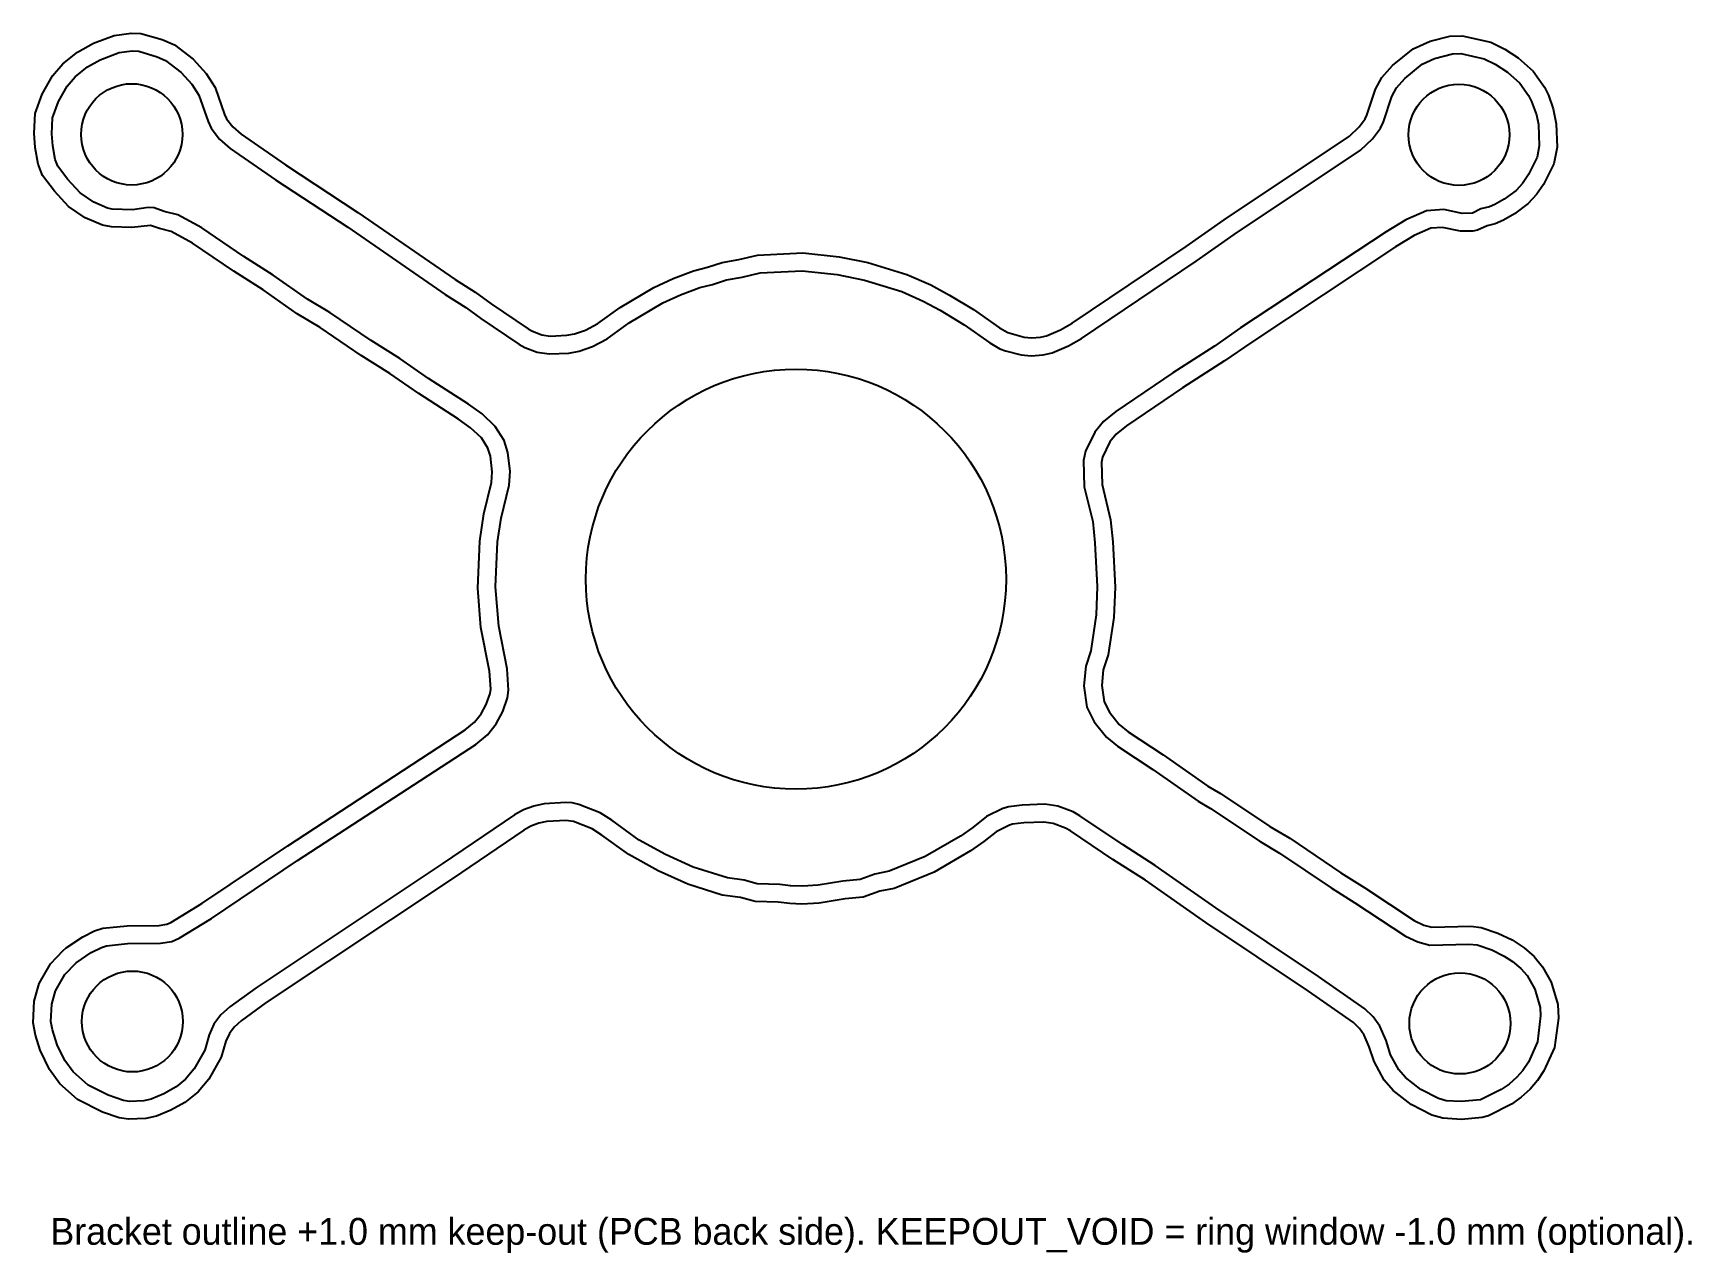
# Model space of a CAD drawing. Header units: millimetres. Extents: x -42.7 to 50.2, y -37.7 to 30.6.
import ezdxf

# ---------------------------------------------------------------- set-up
doc = ezdxf.new("R2010")
doc.units = ezdxf.units.MM
for name, color, linetype in [('KEEPOUT', 6, 'Continuous'), ('KEEPOUT_VOID', 5, 'Continuous'), ('NOTES', 7, 'Continuous'), ('REFERENCE', 8, 'Continuous')]:
    doc.layers.add(name, color=color, linetype=linetype)

msp = doc.modelspace()

# ---------------------------------------------------------------- linework, layer by layer
at = {"layer": 'KEEPOUT'}
msp.add_lwpolyline([(38.77, -30.045), (38.421, -30.144), (37.257, -30.251), (36.218, -30.191), (35.594, -30.005), (34.438, -29.426), (33.433, -28.637), (32.924, -28.048), (32.371, -27.017), (32.099, -26.183), (31.816, -25.528), (31.554, -25.154), (31.217, -24.827), (28.684, -23.07), (22.952, -19.226), (19.559, -16.86), (17.747, -15.706), (15.372, -14.098), (15.085, -13.936), (14.398, -13.676), (13.879, -13.598), (12.749, -13.651), (12.116, -13.722), (11.953, -13.771), (11.214, -14.142), (10.521, -14.687), (9.767, -15.206), (7.744, -16.397), (5.495, -17.315), (4.689, -17.478), (3.762, -17.806), (2.75, -17.896), (1.298, -18.141), (0.327, -18.192), (-0.348, -18.17), (-0.99, -18.09), (-2.286, -18.05), (-3.102, -17.833), (-4.135, -17.685), (-6.059, -17.077), (-7.722, -16.329), (-9.365, -15.419), (-10.865, -14.33), (-11.409, -13.985), (-12.454, -13.573), (-12.876, -13.51), (-13.954, -13.568), (-14.392, -13.67), (-14.846, -13.838), (-15.232, -14.047), (-19.246, -16.781), (-29.66, -23.711), (-31.07, -24.732), (-31.455, -25.077), (-31.721, -25.434), (-31.921, -25.864), (-32.179, -26.762), (-32.875, -27.995), (-33.475, -28.71), (-34.209, -29.303), (-35.005, -29.742), (-35.804, -30.076), (-36.396, -30.198), (-37.362, -30.24), (-37.885, -30.168), (-38.834, -29.85), (-40.23, -29.132), (-41.216, -28.259), (-41.797, -27.458), (-42.308, -26.375), (-42.573, -25.536), (-42.706, -24.839), (-42.643, -23.633), (-42.365, -22.638), (-41.735, -21.546), (-41.021, -20.787), (-40.858, -20.649), (-39.918, -20.022), (-39.273, -19.698), (-38.806, -19.547), (-37.435, -19.409), (-35.652, -19.388), (-35.226, -19.324), (-34.995, -19.221), (-33.265, -18.165), (-28.447, -14.925), (-18.515, -8.444), (-17.993, -8.01), (-17.631, -7.544), (-17.338, -7.013), (-17.13, -6.401), (-17.093, -6.167), (-17.16, -5.156), (-17.635, -2.703), (-17.81, -0.5), (-17.706, 2.136), (-17.472, 3.658), (-17.042, 5.42), (-17.006, 6.011), (-17.105, 6.887), (-17.248, 7.34), (-17.612, 7.909), (-18.216, 8.482), (-18.891, 8.969), (-21.117, 10.403), (-22.736, 11.524), (-24.349, 12.536), (-26.635, 14.089), (-27.927, 14.868), (-29.821, 16.199), (-31.473, 17.245), (-33.786, 18.817), (-34.975, 19.462), (-35.625, 19.632), (-36.13, 19.812), (-37.183, 19.687), (-38.323, 19.728), (-38.834, 19.818), (-39.791, 20.236), (-40.729, 20.879), (-41.521, 21.731), (-42.179, 22.615), (-42.432, 23.235), (-42.597, 24.179), (-42.655, 24.98), (-42.589, 26.08), (-42.194, 27.158), (-41.621, 28.188), (-41.039, 28.854), (-40.222, 29.512), (-39.321, 30.012), (-38.166, 30.452), (-37.217, 30.578), (-36.676, 30.56), (-35.482, 30.219), (-34.792, 29.916), (-33.741, 29.114), (-33.023, 28.327), (-32.522, 27.535), (-31.991, 26.018), (-31.88, 25.789), (-31.532, 25.336), (-31.055, 24.915), (-28.573, 23.196), (-24.523, 20.541), (-19.089, 16.782), (-17.957, 16.068), (-17.066, 15.415), (-14.999, 14.023), (-14.751, 13.885), (-14.234, 13.685), (-13.76, 13.617), (-12.826, 13.657), (-12.391, 13.734), (-11.791, 13.95), (-11.093, 14.319), (-9.849, 15.211), (-7.961, 16.332), (-6.879, 16.837), (-5.738, 17.273), (-4.951, 17.471), (-4.127, 17.744), (-3.204, 17.9), (-2.148, 18.146), (0.379, 18.276), (2.41, 18.047), (4.021, 17.734), (6.214, 17.07), (7.541, 16.476), (8.596, 15.913), (9.94, 15.097), (11.398, 14.072), (11.856, 13.806), (12.782, 13.561), (13.187, 13.52), (13.686, 13.549), (14.024, 13.634), (14.808, 13.959), (15.461, 14.329), (21.84, 18.63), (23.975, 20.128), (30.983, 24.818), (31.531, 25.327), (31.859, 25.781), (31.96, 25.99), (32.442, 27.435), (32.8, 28.091), (33.392, 28.762), (34.558, 29.701), (35.51, 30.13), (36.614, 30.403), (37.305, 30.426), (38.91, 30.076), (39.684, 29.683), (40.432, 29.196), (41.275, 28.448), (41.906, 27.546), (42.126, 27.1), (42.4, 26.347), (42.566, 25.493), (42.608, 24.196), (42.426, 23.265), (41.848, 22.112), (41.461, 21.538), (40.995, 21.03), (40.23, 20.466), (39.609, 20.109), (39.148, 19.908), (38.694, 19.795), (38.158, 19.539), (37.894, 19.497), (37.198, 19.486), (36.194, 19.689), (35.54, 19.649), (34.608, 19.238), (33.573, 18.606), (25.457, 13.244), (23.999, 12.222), (21.641, 10.717), (18.499, 8.581), (17.928, 8.118), (17.573, 7.69), (17.157, 6.84), (17.1, 6.562), (17.133, 5.299), (17.616, 3.327), (17.736, 2.096), (17.866, -0.451), (17.8, -2.145), (17.474, -4.237), (17.206, -5.07), (17.127, -5.951), (17.258, -6.864), (17.547, -7.455), (18.096, -8.141), (18.591, -8.551), (20.554, -9.829), (23.064, -11.586), (23.768, -12.007), (26.528, -13.847), (27.64, -14.51), (30.498, -16.452), (31.845, -17.289), (34.608, -19.119), (35.15, -19.371), (35.607, -19.494), (37.782, -19.439), (38.361, -19.506), (39.284, -19.818), (40.087, -20.204), (40.772, -20.648), (41.327, -21.135), (41.801, -21.706), (42.278, -22.565), (42.649, -23.821), (42.682, -24.582), (42.457, -26.229), (41.877, -27.528), (41.514, -28.068), (41.094, -28.551), (40.607, -29.007), (40.049, -29.404)], close=True, dxfattribs=at)
at = {"layer": 'KEEPOUT_VOID'}
msp.add_circle((0, 0), 11.762, dxfattribs=at)
at = {"layer": 'REFERENCE'}
msp.add_lwpolyline([(38.328, -29.148), (37.237, -29.251), (36.392, -29.206), (35.964, -29.076), (34.973, -28.581), (34.122, -27.913), (33.748, -27.482), (33.292, -26.627), (33.036, -25.831), (32.693, -25.039), (32.32, -24.503), (31.855, -24.052), (29.247, -22.244), (23.509, -18.396), (20.114, -16.027), (18.308, -14.878), (15.899, -13.247), (15.51, -13.027), (14.652, -12.702), (13.931, -12.594), (12.669, -12.653), (11.914, -12.739), (11.582, -12.839), (10.675, -13.294), (9.903, -13.901), (9.202, -14.381), (7.237, -15.535), (5.21, -16.357), (4.416, -16.513), (3.587, -16.821), (2.622, -16.903), (1.242, -17.142), (0.359, -17.192), (-0.316, -17.171), (-0.91, -17.092), (-2.176, -17.057), (-2.901, -16.851), (-3.834, -16.731), (-5.758, -16.124), (-7.308, -15.419), (-8.777, -14.609), (-10.303, -13.502), (-10.954, -13.09), (-12.155, -12.616), (-12.539, -12.526), (-12.877, -12.508), (-14.096, -12.574), (-14.68, -12.71), (-15.26, -12.924), (-15.753, -13.193), (-19.8, -15.948), (-30.231, -22.89), (-31.699, -23.952), (-32.197, -24.399), (-32.585, -24.918), (-32.862, -25.517), (-33.103, -26.378), (-33.697, -27.425), (-34.18, -28.001), (-34.698, -28.43), (-35.397, -28.822), (-36.1, -29.121), (-36.517, -29.205), (-37.316, -29.241), (-37.656, -29.195), (-38.512, -28.903), (-39.634, -28.33), (-40.475, -27.587), (-40.937, -26.948), (-41.355, -26.074), (-41.619, -25.235), (-41.709, -24.772), (-41.655, -23.791), (-41.458, -23.059), (-40.933, -22.144), (-40.297, -21.477), (-39.466, -20.914), (-38.889, -20.622), (-38.598, -20.525), (-37.424, -20.409), (-35.57, -20.387), (-34.943, -20.292), (-34.529, -20.108), (-32.725, -19.007), (-27.9, -15.762), (-17.92, -9.25), (-17.27, -8.709), (-16.794, -8.096), (-16.419, -7.418), (-16.156, -6.641), (-16.088, -6.213), (-16.167, -5.026), (-16.638, -2.623), (-16.814, -0.42), (-16.707, 2.093), (-16.5, 3.421), (-16.049, 5.27), (-16.002, 6.038), (-16.123, 7.095), (-16.333, 7.766), (-16.835, 8.551), (-17.577, 9.254), (-18.327, 9.795), (-20.575, 11.243), (-22.186, 12.359), (-23.786, 13.363), (-26.096, 14.932), (-27.352, 15.686), (-29.266, 17.031), (-30.911, 18.072), (-33.266, 19.672), (-34.605, 20.399), (-35.373, 20.599), (-35.93, 20.804), (-36.268, 20.82), (-37.147, 20.686), (-38.287, 20.728), (-38.542, 20.774), (-39.306, 21.11), (-40.075, 21.635), (-40.784, 22.407), (-41.327, 23.137), (-41.468, 23.503), (-41.6, 24.261), (-41.656, 24.939), (-41.62, 25.834), (-41.285, 26.742), (-40.803, 27.612), (-40.347, 28.132), (-39.661, 28.684), (-38.962, 29.079), (-37.885, 29.493), (-37.173, 29.579), (-36.793, 29.567), (-35.768, 29.261), (-35.302, 29.055), (-34.417, 28.377), (-33.817, 27.72), (-33.423, 27.1), (-32.917, 25.635), (-32.735, 25.261), (-32.267, 24.65), (-31.673, 24.126), (-29.132, 22.366), (-25.092, 19.719), (-19.64, 15.947), (-18.491, 15.222), (-17.642, 14.597), (-15.522, 13.169), (-15.176, 12.978), (-14.489, 12.712), (-13.811, 12.614), (-12.717, 12.661), (-12.132, 12.764), (-11.385, 13.034), (-10.565, 13.467), (-9.338, 14.351), (-7.451, 15.472), (-6.46, 15.929), (-5.383, 16.338), (-4.674, 16.509), (-3.886, 16.773), (-3.007, 16.919), (-2.007, 17.156), (0.348, 17.277), (2.297, 17.054), (3.828, 16.752), (5.922, 16.113), (7.127, 15.565), (8.077, 15.058), (9.421, 14.243), (10.858, 13.229), (11.42, 12.902), (11.721, 12.785), (12.615, 12.572), (13.166, 12.517), (13.838, 12.556), (14.338, 12.681), (15.248, 13.059), (15.988, 13.478), (22.407, 17.806), (24.531, 19.297), (31.606, 24.031), (32.284, 24.661), (32.722, 25.266), (32.889, 25.614), (33.36, 27.039), (33.619, 27.517), (34.084, 28.04), (35.055, 28.833), (35.755, 29.16), (36.755, 29.413), (37.218, 29.43), (38.537, 29.149), (39.141, 28.843), (39.828, 28.399), (40.53, 27.781), (41.016, 27.09), (41.186, 26.758), (41.46, 26.005), (41.567, 25.457), (41.611, 24.268), (41.493, 23.625), (41.017, 22.668), (40.673, 22.155), (40.327, 21.774), (39.64, 21.273), (39.12, 20.982), (38.831, 20.856), (38.345, 20.739), (37.869, 20.496), (37.288, 20.482), (36.267, 20.695), (35.301, 20.637), (34.144, 20.126), (33.037, 19.45), (24.895, 14.071), (23.425, 13.041), (21.091, 11.552), (17.902, 9.384), (17.222, 8.832), (16.727, 8.237), (16.202, 7.165), (16.098, 6.65), (16.136, 5.163), (16.621, 3.229), (16.737, 2.044), (16.866, -0.416), (16.812, -1.992), (16.501, -4.005), (16.22, -4.868), (16.121, -5.978), (16.291, -7.161), (16.696, -7.993), (17.379, -8.846), (17.998, -9.358), (19.981, -10.648), (22.52, -12.426), (23.213, -12.839), (25.995, -14.694), (27.078, -15.337), (29.953, -17.291), (31.293, -18.122), (34.118, -19.994), (34.806, -20.314), (35.489, -20.498), (37.678, -20.433), (38.144, -20.482), (38.957, -20.764), (39.647, -21.102), (40.122, -21.408), (40.577, -21.796), (40.93, -22.197), (41.357, -22.955), (41.663, -23.992), (41.689, -24.459), (41.508, -25.913), (41.004, -27.041), (40.687, -27.506), (40.348, -27.885), (39.929, -28.272), (39.482, -28.58)], close=True, dxfattribs=at)
for centre, radius in [((-37.187, 24.91), 2.836), ((37.118, 24.885), 2.829), ((-37.151, -24.768), 2.825), ((37.171, -24.877), 2.831)]:
    msp.add_circle(centre, radius, dxfattribs=at)

# ---------------------------------------------------------------- texts
at = {"layer": 'NOTES'}
msp.add_text('Bracket outline +1.0 mm keep-out (PCB back side). KEEPOUT_VOID = ring window -1.0 mm (optional).', height=1.5, dxfattribs=at).set_placement((-41.746, -37.271))

doc.saveas('drawing.dxf')
